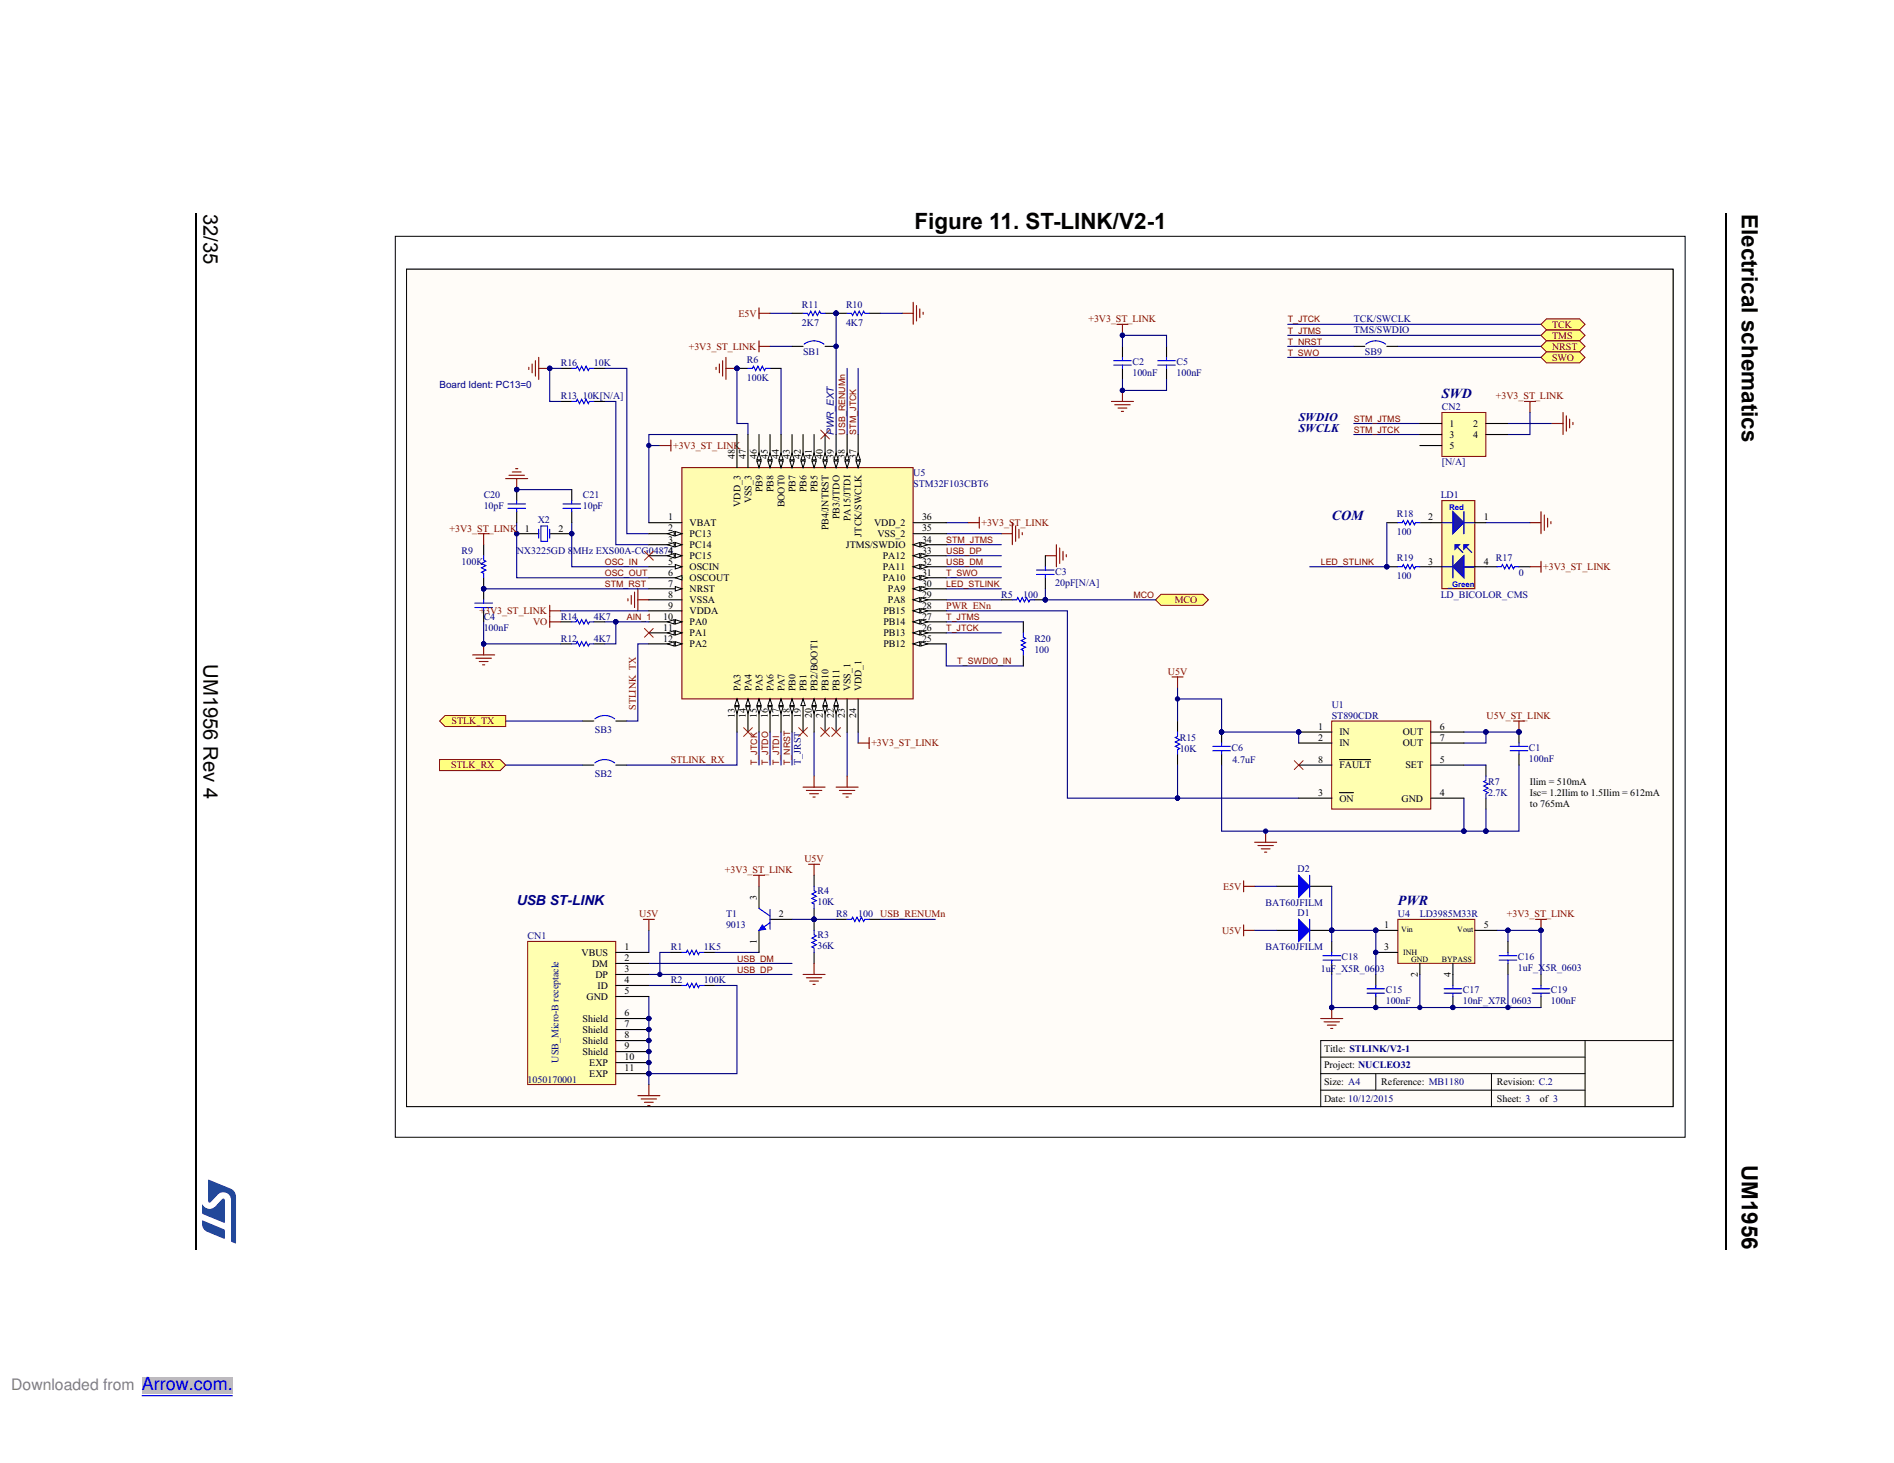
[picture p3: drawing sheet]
<svg xmlns="http://www.w3.org/2000/svg" width="279mm" height="216mm" viewBox="0 0 279 216" stroke-linecap="round" stroke-linejoin="round" font-family="sans-serif">
<defs><g id="words">
<g font-size="3.3">
<text x="134.9" y="33.8">Figure 11. ST-LINK/V2-1</text>
<text x="257" y="31.5" transform="rotate(90 257 31.5)">Electrical schematics</text>
<text x="257" y="171.9" transform="rotate(90 257 171.9)">UM1956</text>
</g>
<g font-size="3">
<text x="30" y="31.5" transform="rotate(90 30 31.5)">32/35</text>
<text x="30" y="98" transform="rotate(90 30 98)">UM1956 Rev 4</text>
</g>
<text font-size="2.7" fill="#00f" x="20.9" y="205.1">Arrow.com.</text>
<text font-size="2.3" fill="#808080" x="1.7" y="205.1">Downloaded from</text>
<g font-size="2.1" fill="#000080">
<text x="212.7" y="58.8">SWD</text>
<text x="196.5" y="76.7">COM</text>
<text x="206.2" y="133.6">PWR</text>
</g>
<text font-size="2" fill="#000080" x="76.2" y="133.6">USB ST-LINK</text>
<g font-size="1.8" fill="#000080">
<text x="191.6" y="63.7">SWCLK</text>
<text x="191.6" y="62.1">SWDIO</text>
</g>
<g font-size="1.5" fill="#800000">
<text x="108.9" y="46.7">E5V</text>
<text x="160.6" y="47.5">+3V3_ST_LINK</text>
<text x="101.6" y="51.6">+3V3_ST_LINK</text>
<text x="229" y="50">TMS</text>
<text x="229" y="48.4">TCK</text>
<text x="229" y="51.6">NRST</text>
<text x="229" y="53.2">SWO</text>
<text x="220.7" y="58.9">+3V3_ST_LINK</text>
<text x="99.3" y="66.2">+3V3_ST_LINK</text>
<text x="144.8" y="77.6">+3V3_ST_LINK</text>
<text x="66.3" y="78.4">+3V3_ST_LINK</text>
<text x="139.6" y="89.8">PWR_ENn</text>
<text x="173.3" y="89">MCO</text>
<text x="227.7" y="84.1">+3V3_ST_LINK</text>
<text x="70.7" y="90.6">+3V3_ST_LINK</text>
<text x="78.6" y="92.3">VO</text>
<text x="172.3" y="99.6">U5V</text>
<text x="66.6" y="106.9">STLK_TX</text>
<text x="93.8" y="104.8" transform="rotate(-90 93.8 104.8)">STLINK_TX</text>
<text x="219.3" y="106.1">U5V_ST_LINK</text>
<text x="66.5" y="113.4">STLK_RX</text>
<text x="99" y="112.6">STLINK_RX</text>
<text x="128.5" y="110.2">+3V3_ST_LINK</text>
<text x="107" y="128.9">+3V3_ST_LINK</text>
<text x="118.7" y="127.2">U5V</text>
<text x="180.4" y="131.3">E5V</text>
<text x="94.3" y="135.4">U5V</text>
<text x="129.8" y="135.4">USB_RENUMn</text>
<text x="180.3" y="137.8">U5V</text>
<text x="222.3" y="135.4">+3V3_ST_LINK</text>
</g>
<g font-size="1.5" fill="#000080">
<text x="118.3" y="45.4">R11</text>
<text x="124.8" y="45.4">R10</text>
<text x="199.7" y="47.5">TCK/SWCLK</text>
<text x="110.2" y="53.6">R6</text>
<text x="118.3" y="48">2K7</text>
<text x="118.5" y="52.4">SB1</text>
<text x="124.8" y="48">4K7</text>
<text x="167" y="53.9">C2</text>
<text x="173.6" y="53.9">C5</text>
<text x="199.7" y="49.2">TMS/SWDIO</text>
<text x="201.3" y="52.4">SB9</text>
<text x="64.9" y="57.3">Board Ident: PC13=0</text>
<text x="82.7" y="58.9">R13 10K[N/A]</text>
<text x="82.7" y="54">R16</text>
<text x="87.6" y="54">10K</text>
<text x="110.2" y="56.2">100K</text>
<text x="167" y="55.5">100nF</text>
<text x="173.6" y="55.5">100nF</text>
<text x="212.7" y="60.5">CN2</text>
<text x="134.7" y="70.3">U5</text>
<text x="134.7" y="71.9">STM32F103CBT6</text>
<text x="212.7" y="68.7">[N/A]</text>
<text x="71.4" y="73.6">C20</text>
<text x="71.4" y="75.2">10pF</text>
<text x="79.3" y="77.1">X2</text>
<text x="86" y="73.6">C21</text>
<text x="86" y="75.2">10pF</text>
<text x="206" y="76.3">R18</text>
<text x="212.5" y="73.6">LD1</text>
<text x="68.1" y="81.7">R9</text>
<text x="68.1" y="83.3">100K</text>
<text x="76.2" y="81.7">NX3225GD 8MHz EXS00A-CG04874</text>
<text x="206" y="78.9">100</text>
<text x="206" y="82.8">R19</text>
<text x="220.7" y="82.8">R17</text>
<text x="147.7" y="88.2">R5</text>
<text x="151" y="88.2">100</text>
<text x="155.7" y="84.8">C3</text>
<text x="155.7" y="86.4">20pF[N/A]</text>
<text x="206" y="85.4">100</text>
<text x="212.5" y="88.2">LD_BICOLOR_CMS</text>
<text x="224.1" y="84.9">0</text>
<text x="71.4" y="91.5">C4</text>
<text x="71.4" y="93.1">100nF</text>
<text x="82.7" y="91.5">R14</text>
<text x="82.7" y="94.7">R12</text>
<text x="87.6" y="91.5">4K7</text>
<text x="87.6" y="94.7">4K7</text>
<text x="152.6" y="94.7">R20</text>
<text x="152.6" y="96.3">100</text>
<text x="196.5" y="104.5">U1</text>
<text x="196.5" y="106.1">ST890CDR</text>
<text x="87.8" y="108.2">SB3</text>
<text x="118.1" y="112.9" transform="rotate(-90 118.1 112.9)">T_JRST</text>
<text x="174" y="109.3">R15</text>
<text x="174" y="111">10K</text>
<text x="181.7" y="110.8">C6</text>
<text x="181.8" y="112.6">4.7uF</text>
<text x="225.5" y="110.8">C1</text>
<text x="225.5" y="112.4">100nF</text>
<text x="87.8" y="114.7">SB2</text>
<text x="219.5" y="115.8">R7</text>
<text x="219.5" y="117.5">2.7K</text>
<text x="120.6" y="131.9">R4</text>
<text x="191.4" y="128.7">D2</text>
<text x="107.1" y="135.4">T1</text>
<text x="107.1" y="137">9013</text>
<text x="120.6" y="133.6">10K</text>
<text x="123.3" y="135.4">R8</text>
<text x="126.6" y="135.4">100</text>
<text x="186.7" y="133.7">BAT60JFILM</text>
<text x="191.4" y="135.2">D1</text>
<text x="206.2" y="135.4">U4</text>
<text x="209.4" y="135.4">LD3985M33R</text>
<text x="77.8" y="138.6">CN1</text>
<text x="99" y="140.2">R1</text>
<text x="103.8" y="140.2">1K5</text>
<text x="120.6" y="138.5">R3</text>
<text x="120.6" y="140.1">36K</text>
<text x="186.7" y="140.2">BAT60JFILM</text>
<text x="194.8" y="143.5">1uF_X5R_0603</text>
<text x="197.9" y="141.7">C18</text>
<text x="223.9" y="141.7">C16</text>
<text x="223.9" y="143.3">1uF_X5R_0603</text>
<text x="99" y="145.1">R2</text>
<text x="103.8" y="145.1">100K</text>
<text x="204.4" y="146.6">C15</text>
<text x="204.4" y="148.2">100nF</text>
<text x="215.8" y="146.6">C17</text>
<text x="215.8" y="148.2">10nF_X7R_0603</text>
<text x="228.8" y="146.6">C19</text>
<text x="228.8" y="148.2">100nF</text>
<text x="77.8" y="159.8">1050170001</text>
<text x="82.4" y="156.8" transform="rotate(-90 82.4 156.8)">USB_Micro-B receptacle</text>
</g>
<text font-size="1.5" fill="#0c0087" x="123" y="64.1" transform="rotate(-90 123 64.1)">PWR_EXT</text>
<g font-size="1.5">
<text x="213.8" y="63">1</text>
<text x="213.8" y="64.6">3</text>
<text x="217.3" y="63">2</text>
<text x="217.3" y="64.6">4</text>
<text x="108.4" y="67.7" transform="rotate(-90 108.4 67.7)">48</text>
<text x="110" y="67.7" transform="rotate(-90 110 67.7)">47</text>
<text x="111.6" y="67.7" transform="rotate(-90 111.6 67.7)">46</text>
<text x="113.3" y="67.7" transform="rotate(-90 113.3 67.7)">45</text>
<text x="114.9" y="67.7" transform="rotate(-90 114.9 67.7)">44</text>
<text x="116.5" y="67.7" transform="rotate(-90 116.5 67.7)">43</text>
<text x="118.1" y="67.7" transform="rotate(-90 118.1 67.7)">42</text>
<text x="119.8" y="67.7" transform="rotate(-90 119.8 67.7)">41</text>
<text x="121.4" y="67.7" transform="rotate(-90 121.4 67.7)">40</text>
<text x="123" y="67.7" transform="rotate(-90 123 67.7)">39</text>
<text x="124.7" y="67.7" transform="rotate(-90 124.7 67.7)">38</text>
<text x="126.3" y="67.7" transform="rotate(-90 126.3 67.7)">37</text>
<text x="213.8" y="66.2">5</text>
<text x="98.6" y="76.8">1</text>
<text x="101.7" y="77.6">VBAT</text>
<text x="109.2" y="74.8" transform="rotate(-90 109.2 74.8)">VDD_3</text>
<text x="110.8" y="74.3" transform="rotate(-90 110.8 74.3)">VSS_3</text>
<text x="112.5" y="72.7" transform="rotate(-90 112.5 72.7)">PB9</text>
<text x="114.1" y="72.7" transform="rotate(-90 114.1 72.7)">PB8</text>
<text x="115.7" y="74.9" transform="rotate(-90 115.7 74.9)">BOOT0</text>
<text x="117.3" y="72.7" transform="rotate(-90 117.3 72.7)">PB7</text>
<text x="119" y="72.7" transform="rotate(-90 119 72.7)">PB6</text>
<text x="120.6" y="72.7" transform="rotate(-90 120.6 72.7)">PB5</text>
<text x="123.8" y="76.7" transform="rotate(-90 123.8 76.7)">PB3/JTDO</text>
<text x="125.5" y="76.9" transform="rotate(-90 125.5 76.9)">PA15/JTDI</text>
<text x="128.9" y="77.6">VDD_2</text>
<text x="136" y="76.8">36</text>
<text x="210.7" y="76.8">2</text>
<text x="218.9" y="76.8">1</text>
<text x="77.4" y="78.4">1</text>
<text x="82.4" y="78.4">2</text>
<text x="98.6" y="78.4">2</text>
<text x="98.6" y="80.1">3</text>
<text x="98.6" y="81.7">4</text>
<text x="98.6" y="83.3">5</text>
<text x="101.7" y="79.3">PC13</text>
<text x="101.7" y="80.9">PC14</text>
<text x="101.7" y="82.5">PC15</text>
<text x="122.2" y="78.3" transform="rotate(-90 122.2 78.3)">PB4/JNTRST</text>
<text x="124.8" y="80.9">JTMS/SWDIO</text>
<text x="127.1" y="79.2" transform="rotate(-90 127.1 79.2)">JTCK/SWCLK</text>
<text x="129.4" y="79.3">VSS_2</text>
<text x="130.2" y="82.5">PA12</text>
<text x="136" y="78.4">35</text>
<text x="136" y="80.1">34</text>
<text x="136" y="81.7">33</text>
<text x="136" y="83.3">32</text>
<text x="210.7" y="83.3">3</text>
<text x="218.9" y="83.3">4</text>
<text x="98.6" y="85">6</text>
<text x="98.6" y="86.6">7</text>
<text x="98.6" y="88.2">8</text>
<text x="98.6" y="89.8">9</text>
<text x="101.7" y="84.1">OSCIN</text>
<text x="101.7" y="85.8">OSCOUT</text>
<text x="101.7" y="87.4">NRST</text>
<text x="101.7" y="89">VSSA</text>
<text x="130.2" y="85.8">PA10</text>
<text x="130.2" y="84.1">PA11</text>
<text x="131" y="89">PA8</text>
<text x="131" y="87.4">PA9</text>
<text x="136" y="88.2">29</text>
<text x="136" y="86.6">30</text>
<text x="136" y="89.8">28</text>
<text x="136" y="85">31</text>
<text x="97.8" y="91.4">10</text>
<text x="97.8" y="93.1">11</text>
<text x="97.8" y="94.7">12</text>
<text x="101.7" y="90.6">VDDA</text>
<text x="101.7" y="92.3">PA0</text>
<text x="101.7" y="93.9">PA1</text>
<text x="101.7" y="95.5">PA2</text>
<text x="130.3" y="95.5">PB12</text>
<text x="130.3" y="93.9">PB13</text>
<text x="130.3" y="92.3">PB14</text>
<text x="130.3" y="90.6">PB15</text>
<text x="136" y="94.7">25</text>
<text x="136" y="93.1">26</text>
<text x="136" y="91.4">27</text>
<text x="108.4" y="105.9" transform="rotate(-90 108.4 105.9)">13</text>
<text x="109.2" y="102" transform="rotate(-90 109.2 102)">PA3</text>
<text x="110" y="105.9" transform="rotate(-90 110 105.9)">14</text>
<text x="110.8" y="102" transform="rotate(-90 110.8 102)">PA4</text>
<text x="111.6" y="105.9" transform="rotate(-90 111.6 105.9)">15</text>
<text x="112.5" y="102" transform="rotate(-90 112.5 102)">PA5</text>
<text x="113.3" y="105.9" transform="rotate(-90 113.3 105.9)">16</text>
<text x="114.1" y="102" transform="rotate(-90 114.1 102)">PA6</text>
<text x="114.9" y="105.9" transform="rotate(-90 114.9 105.9)">17</text>
<text x="115.7" y="102" transform="rotate(-90 115.7 102)">PA7</text>
<text x="116.5" y="105.9" transform="rotate(-90 116.5 105.9)">18</text>
<text x="117.3" y="102" transform="rotate(-90 117.3 102)">PB0</text>
<text x="118.1" y="105.9" transform="rotate(-90 118.1 105.9)">19</text>
<text x="119" y="102" transform="rotate(-90 119 102)">PB1</text>
<text x="119.8" y="105.9" transform="rotate(-90 119.8 105.9)">20</text>
<text x="120.6" y="102" transform="rotate(-90 120.6 102)">PB2/BOOT1</text>
<text x="121.4" y="105.9" transform="rotate(-90 121.4 105.9)">21</text>
<text x="122.2" y="102" transform="rotate(-90 122.2 102)">PB10</text>
<text x="123" y="105.9" transform="rotate(-90 123 105.9)">22</text>
<text x="123.8" y="102" transform="rotate(-90 123.8 102)">PB11</text>
<text x="124.7" y="105.9" transform="rotate(-90 124.7 105.9)">23</text>
<text x="125.5" y="102" transform="rotate(-90 125.5 102)">VSS_1</text>
<text x="126.3" y="105.9" transform="rotate(-90 126.3 105.9)">24</text>
<text x="127.1" y="102" transform="rotate(-90 127.1 102)">VDD_1</text>
<text x="194.4" y="107.7">1</text>
<text x="212.4" y="107.7">6</text>
<text x="194.4" y="109.3">2</text>
<text x="194.4" y="112.6">8</text>
<text x="197.6" y="108.5">IN</text>
<text x="197.6" y="110.2">IN</text>
<text x="197.6" y="113.4">FAULT</text>
<text x="206.9" y="108.5">OUT</text>
<text x="206.9" y="110.2">OUT</text>
<text x="207.3" y="113.4">SET</text>
<text x="212.4" y="109.3">7</text>
<text x="212.4" y="112.6">5</text>
<text x="194.4" y="117.5">3</text>
<text x="197.6" y="118.3">ON</text>
<text x="206.8" y="118.3">GND</text>
<text x="212.4" y="117.5">4</text>
<text x="225.7" y="115.8">Ilim = 510mA</text>
<text x="225.7" y="117.5">Isc= 1.2Ilim to 1.5Ilim = 612mA</text>
<text x="225.7" y="119.1">to 765mA</text>
<text x="111.6" y="132.7" transform="rotate(-90 111.6 132.7)">3</text>
<text x="114.9" y="135.4">2</text>
<text x="204.2" y="137">1</text>
<text x="218.9" y="137">5</text>
<text x="85.8" y="141">VBUS</text>
<text x="87.3" y="142.7">DM</text>
<text x="92.1" y="143.5">3</text>
<text x="92.1" y="141.9">2</text>
<text x="92.1" y="140.2">1</text>
<text x="111.6" y="139.3" transform="rotate(-90 111.6 139.3)">1</text>
<text x="204.2" y="140.2">3</text>
<text x="86.5" y="147.5">GND</text>
<text x="87.8" y="144.3">DP</text>
<text x="88.2" y="145.9">ID</text>
<text x="92.1" y="150">6</text>
<text x="92.1" y="145.1">4</text>
<text x="92.1" y="146.7">5</text>
<text x="209.1" y="144.2" transform="rotate(-90 209.1 144.2)">2</text>
<text x="214" y="144.2" transform="rotate(-90 214 144.2)">4</text>
<text x="86" y="150.8">Shield</text>
<text x="86" y="152.4">Shield</text>
<text x="86" y="154.1">Shield</text>
<text x="86" y="155.7">Shield</text>
<text x="92.1" y="151.6">7</text>
<text x="92.1" y="153.2">8</text>
<text x="92.1" y="154.9">9</text>
<text x="195.3" y="155.2">Title: STLINK/V2-1</text>
<text x="86.9" y="157.3">EXP</text>
<text x="86.9" y="158.9">EXP</text>
<text x="92.1" y="156.5">10</text>
<text x="92.1" y="158.1">11</text>
<text x="195.3" y="160.1">Size: A4</text>
<text x="195.3" y="157.6">Project: NUCLEO32</text>
<text x="203.8" y="160.1">Reference: MB1180</text>
<text x="220.8" y="160.1">Revision: C.2</text>
<text x="195.3" y="162.6">Date: 10/12/2015</text>
<text x="220.8" y="162.6">Sheet: 3</text>
<text x="227.2" y="162.6">of 3</text>
</g>
<g font-size="1.3" fill="#800000">
<text x="190" y="47.6">T_JTCK</text>
<text x="190" y="49.2">T_JTMS</text>
<text x="190" y="50.8">T_NRST</text>
<text x="190" y="52.5">T_SWO</text>
<text x="124.7" y="64.1" transform="rotate(-90 124.7 64.1)">USB_RENUMn</text>
<text x="126.3" y="64.1" transform="rotate(-90 126.3 64.1)">STM_JTCK</text>
<text x="199.7" y="62.2">STM_JTMS</text>
<text x="199.7" y="63.8">STM_JTCK</text>
<text x="89.2" y="83.4">OSC_IN</text>
<text x="139.6" y="83.4">USB_DM</text>
<text x="139.6" y="81.7">USB_DP</text>
<text x="139.6" y="80.1">STM_JTMS</text>
<text x="194.8" y="83.4">LED_STLINK</text>
<text x="89.2" y="86.6">STM_RST</text>
<text x="89.2" y="85">OSC_OUT</text>
<text x="139.6" y="86.6">LED_STLINK</text>
<text x="139.6" y="85">T_SWO</text>
<text x="167.2" y="88.2">MCO</text>
<text x="92.5" y="91.5">AIN_1</text>
<text x="139.6" y="93.1">T_JTCK</text>
<text x="139.6" y="91.5">T_JTMS</text>
<text x="141.2" y="98">T_SWDIO_IN</text>
<text x="111.7" y="112.9" transform="rotate(-90 111.7 112.9)">T_JTCK</text>
<text x="113.3" y="112.9" transform="rotate(-90 113.3 112.9)">T_JTDO</text>
<text x="114.9" y="112.9" transform="rotate(-90 114.9 112.9)">T_JTDI</text>
<text x="116.6" y="112.9" transform="rotate(-90 116.6 112.9)">T_NRST</text>
<text x="108.7" y="141.9">USB_DM</text>
<text x="108.7" y="143.5">USB_DP</text>
</g>
<g font-size="1.2" fill="#00f">
<text x="213.8" y="75.3">Red</text>
<text x="213.6" y="86.6">_Green</text>
</g>
<g font-size="1.2">
<text x="206.7" y="137.5">Vin</text>
<text x="215" y="137.5">Vout</text>
<text x="207" y="140.9">INH</text>
<text x="208.1" y="141.9">GND</text>
<text x="212.7" y="141.9">BYPASS</text>
</g>
</g></defs>
<path d="M28.8 31.5l.1 .1zM254.6 31.5l.1 .1z" fill="#000"/>
<path d="M28.9 31.6v152.9M254.6 31.6v152.9" fill="none" stroke="#000" stroke-width=".16"/>
<path d="M29.8 174.1h5v9.4h-5z" fill="#fff"/>
<g fill="#005189">
<path d="M30.7 174.1l3.4 1.3a1.27 1.27 0 0 1 .7 1.2v6.8l-.1 .1-.6-.3v-6.1a1.15 1.15 0 0 0-.8-1.1 1.15 1.15 0 0 0-1.3 .4l-.9 1h-.3z"/>
<path d="M29.8 180.1l3.3 1.4 .1 1.2-.1 .1-2.5-1a1.43 1.43 0 0 1-.8-1.7z"/>
<path d="M29.8 177.7a1.35 1.35 0 0 0 1.7 .6l1.3-1.3 .1-.1h.2v3.5l-3.2-1.2-.1-.2z"/>
</g>
<path d="M59.4 38.6h188.1v126h-188.1z" fill="#fff"/>
<path d="M60 39.7h186.8v123.6h-186.8z" fill="#fffcf8"/>
<path d="M60 39.7h186.8v123.6h-186.8z" fill="none" stroke="#000" stroke-width=".15"/>
<path d="M60 39.7h186.8v123.6h-186.8z" fill="#fffcf8"/>
<path d="M60 39.7h186.8v123.6h-186.8zM194.8 156h39M194.8 158.4h39M203 158.4v2.5M220 158.4v4.9M233.8 153.6v9.7M246.8 153.6h-52v9.7M194.8 160.9h39" fill="none" stroke="#000" stroke-width=".15"/>
<g fill="none" stroke="#800000" stroke-width=".16">
<path d="M78 54.2v.3M78.5 53.7v1.3M79 53.2v2.3M79.5 54.4h1.6M79.5 52.7v3.3M105.6 54.2v.3M106.1 53.7v1.3M106.6 53.2v2.3M107.1 54.4h1.6M107.1 52.7v3.3M164 59.2h3.2M164.4 59.7h2.3"/>
<path d="M165.6 57.6v1.6M74.6 70.6h3.2M75.1 70.1h2.3M75.6 69.7h1.3M76.1 69.2h.3M76.2 70.6v1.7M147.7 78.8h1.6M149.3 77.1v3.3M149.8 77.6v2.3M150.3 78.1v1.3M150.8 78.6v.3M164.9 60.2h1.3"/>
<path d="M165.4 60.7h.3M225.7 77.1h1.6M227.3 75.5v3.3M227.8 76v2.3M228.3 76.5v1.3M228.8 77v.3M69.7 96.6h3.3M70.2 97.1h2.3M70.7 97.6h1.3M71.2 98.1h.3M71.3 95v1.6M92.6 88.4v.3"/>
<path d="M93.1 87.9v1.3M93.6 87.4v2.3M94.1 86.9v3.2M94.1 88.5h1.6M118.5 116.2h3.2M119 116.6h2.2M119.4 117.1h1.3M119.9 117.6h.4M120.1 114.5v1.7M123.3 116.2h3.3M123.8 116.6h2.3M124.3 117.1h1.3"/>
<path d="M124.8 117.6h.3M125 114.5v1.7M94.9 135.7h1.6M95.7 135.7v1.6"/>
</g>
<g fill="#000080" stroke="#000080" stroke-width=".15">
<circle cx="76.2" cy="72.2" r=".32"/>
<circle cx="76.2" cy="78.8" r=".32"/>
<circle cx="84.3" cy="78.8" r=".32"/>
<circle cx="71.3" cy="95" r=".32"/>
<circle cx="108.7" cy="54.4" r=".32"/>
<circle cx="165.6" cy="57.6" r=".32"/>
<circle cx="81.1" cy="54.4" r=".32"/>
<circle cx="90.8" cy="91.8" r=".32"/>
<circle cx="95.7" cy="65.7" r=".32"/>
</g>
<path d="M76.2 78.8h3.3M81.1 78.8h3.2" fill="none" stroke="#000" stroke-width=".16"/>
<path d="M79.5 78.1v1.3M79.8 77.6h1v2.3h-1zM81.1 78.1v1.3" fill="none" stroke="#00f" stroke-width=".16"/>
<g fill="none" stroke="#000080" stroke-width=".16">
<path d="M89.2 54.4h3.3v24.4h3.2M89.2 59.2h1.6v21.2h4.9M108.7 54.4v8.1h1.6v1.6M115.2 54.4v9.7M126.6 54.4v9.7M190 47.9h37.3M190 49.5h37.3M76.2 77.1v8.2h19.5M76.2 72.3h8.1M84.3 77.1v6.5h11.4M95.7 65.8h1.6M108.7 64.1h-13v13"/>
<path d="M139.6 77.1h3.2M139.6 78.8h8.1M219.2 77.1h6.5M89.2 91.8h1.6M139.6 95v3.3h11.4M139.6 93.4h8.1M139.6 91.8h11.4M139.6 83.6h8.1M139.6 82h8.1M139.6 80.4h8.1M139.6 86.9h8.1M112 108v4.9"/>
<path d="M113.6 108v4.9M115.2 108v4.9M116.8 108v4.9M120.1 108v6.5M125 108v6.5M126.6 108v1.7M95.7 137.3v3.3"/>
</g>
<path d="M121.1 63.5l1.3 1.3M122.4 63.5l-1.3 1.3M95.1 92.7l1.3 1.3M95.1 81.4l1.3 1.3M96.4 92.7l-1.3 1.3M96.4 81.4l-1.3 1.3M109.7 107.4l1.3 1.3M111 107.4l-1.3 1.3" fill="none" stroke="#f00" stroke-width=".15"/>
<path d="M227.3 49.5l.8-.8h4.9l.8 .8-.8 .8h-4.9z" fill-rule="evenodd" fill="#ffff80"/>
<path d="M227.3 49.5l.8-.8h4.9l.8 .8-.8 .8h-4.9z" fill="none" stroke="#800000" stroke-width=".15"/>
<path d="M228.1 47h4.9l.8 .9-.8 .8h-4.9l-.8-.8z" fill-rule="evenodd" fill="#ffff80"/>
<path d="M228.1 47h4.9l.8 .9-.8 .8h-4.9l-.8-.8z" fill="none" stroke="#800000" stroke-width=".15"/>
<path d="M139.6 88.5h8.1" fill="none" stroke="#000080" stroke-width=".16"/>
<path d="M171.3 87.7h6.1l.9 .8-.9 .8h-6.1l-.8-.8z" fill-rule="evenodd" fill="#ffff80"/>
<path d="M171.3 87.7h6.1l.9 .8-.9 .8h-6.1l-.8-.8z" fill="none" stroke="#800000" stroke-width=".15"/>
<path d="M117.8 107.4l1.3 1.3M119.1 107.4l-1.3 1.3" fill="none" stroke="#f00" stroke-width=".15"/>
<path d="M228.1 50.3h4.9l.8 .8-.8 .8h-4.9l-.8-.8z" fill-rule="evenodd" fill="#ffff80"/>
<path d="M228.1 50.3h4.9l.8 .8-.8 .8h-4.9l-.8-.8z" fill="none" stroke="#800000" stroke-width=".15"/>
<path d="M71.3 86.9h24.4M154.2 88.5h16.3M74.6 112.9h11.4M74.6 106.4h11.4M108.7 108v4.9h-16.2" fill="none" stroke="#000080" stroke-width=".16"/>
<g fill="#000080" stroke="#000080" stroke-width=".15">
<circle cx="71.3" cy="86.9" r=".32"/>
<circle cx="154.2" cy="88.5" r=".32"/>
</g>
<path d="M154.2 82h1.6M155.8 80.4v3.2M156.3 80.9v2.2M156.8 81.4v1.3M157.3 81.8v.4" fill="none" stroke="#800000" stroke-width=".16"/>
<path d="M86 106.4h1.6M86 112.9h1.6M90.8 106.4h1.7M90.8 112.9h1.7" fill="none" stroke="#000" stroke-width=".16"/>
<path d="M87.8 106.1a2.43 2.43 0 0 1 2.9 0M87.8 112.6a2.43 2.43 0 0 1 2.9 0" fill="none" stroke="#00f" stroke-width=".16"/>
<path d="M64.8 112.1h9l.8 .8-.8 .8h-9z" fill-rule="evenodd" fill="#ffff80"/>
<path d="M64.8 112.1h9l.8 .8-.8 .8h-9z" fill="none" stroke="#800000" stroke-width=".15"/>
<path d="M65.7 105.6h8.9v1.6h-8.9l-.9-.8z" fill-rule="evenodd" fill="#ffff80"/>
<path d="M65.7 105.6h8.9v1.6h-8.9l-.9-.8z" fill="none" stroke="#800000" stroke-width=".15"/>
<path d="M95.7 95h-1.6v11.4h-1.6M139.6 85.3h8.1M95.7 142.2h21.1M95.7 143.8h21.1M95.7 145.4h3.3M99 140.6h-1.7v3.2" fill="none" stroke="#000080" stroke-width=".16"/>
<circle cx="97.3" cy="143.8" r=".32" fill="#000080" stroke="#000080" stroke-width=".15"/>
<path d="M228.1 51.9h4.9l.8 .8-.8 .9h-4.9l-.8-.9z" fill-rule="evenodd" fill="#ffff80"/>
<path d="M228.1 51.9h4.9l.8 .8-.8 .9h-4.9l-.8-.9z" fill="none" stroke="#800000" stroke-width=".15"/>
<path d="M190 52.7h37.3" fill="none" stroke="#000080" stroke-width=".16"/>
<g fill="#00f">
<path d="M214.3 75.5l1.7 1.6-1.7 1.7z"/>
<path d="M216 80.4h.6l-.6 .6z"/>
<path d="M214.7 80.4h.6l-.6 .6z"/>
<path d="M216 82v3.3l-1.7-1.7z"/>
</g>
<g fill="#00f">
<path d="M214.2 75.3l.2 .2v3.1l1.4-1.5-1.5-1.5 .1-.2 1.7 1.7-1.9 1.9z"/>
<path d="M215.9 80.3h.9l-.2 .2h-.6v.3l.5-.5 .2 .1-.8 .8z"/>
<path d="M214.6 80.3l.1 .1v.4l.4-.3h-.4v-.1v-.1h.8l-.9 .9z"/>
<path d="M215.9 75.4l.1 .1v3.3h-.1z"/>
<path d="M215.9 77.1h1.7h.1l-.1 .1h-1.6z"/>
<path d="M212.6 77.1h1.7h.1l-.1 .1h-1.6z"/>
<path d="M216.2 80.7h.1l.8 .8v.1h-.1l-.8-.8z"/>
<path d="M214.9 80.7h.1l.8 .8v.1h-.1l-.8-.8z"/>
<path d="M214.3 82h.1v3.3h-.1h-.1z"/>
<path d="M215.9 83.6h1.7h.1l-.1 .1h-1.6z"/>
<path d="M212.6 83.6h1.7h.1l-.1 .1h-1.6z"/>
<path d="M216 81.8v.3l-1.6 1.5 1.5 1.5v-3.1h.1v3.5l-1.8-1.9z"/>
</g>
<path d="M212.8 83.7h1.4l.1 1.6h.1v-1.5l1.6 1.7v-1.8h1.5v3.1h-4.7z" fill="#fffcb0"/>
<path d="M214.2 83.7l.2 .1v1.5h-.1h-.1z" fill="#0000b0"/>
<path d="M212.8 77.2h1.4v1.8l1.7-1.7v1.5h.1v-1.6h1.5v6.4h-1.5v-1.8l-1.6 1.6v-1.4h-.1l-.1 1.6h-1.4zM215.9 80.3v.9l.4-.4 .7 .8h.1v-.1l-.7-.8 .4-.4zM214.6 80.3v.9l.4-.4 .7 .8h.1v-.1l-.7-.8 .4-.4zM212.8 74h4.7v3.1h-1.5v-1.7l-.1 .1v1.4l-1.7-1.6v1.8h-1.4z" fill="#fffcb0"/>
<g fill="#0000b0">
<path d="M214.4 75.7l1.4 1.4-1.4 1.5z"/>
<path d="M214.2 75.3l1.7 1.6v.4l-1.7 1.7v-1.8l.2-.1v1.5l1.4-1.5-1.4-1.4v1.4h-.2z"/>
<path d="M216 80.5h.4l-.4 .3z"/>
<path d="M214.7 80.5h.4l-.4 .3z"/>
<path d="M214.6 80.3h.9l-.4 .4h-.2l.2-.2h-.4v.3l.2-.1 .1 .1-.4 .4z"/>
<path d="M215.9 75.4l.1 .1v1.6h-.1l.1 .1v1.6h-.1z"/>
<path d="M215.9 77.1h1.6v.1h-1.5z"/>
<path d="M212.8 77.1h1.5h.1l-.1 .1h-1.5z"/>
<path d="M216.2 80.7h.1l.8 .8v.1h-.1l-.8-.8z"/>
<path d="M214.9 80.7h.1l.8 .8v.1h-.1l-.7-.8z"/>
<path d="M214.3 82h.1v1.4l-.2 .2z"/>
<path d="M216 83.6h1.5v.1h-1.5z"/>
<path d="M212.8 83.6h1.5h-.1l.1 .1h-1.5z"/>
<path d="M215.9 82.2v2.9l-1.5-1.5z"/>
<path d="M215.9 80.3h.9l-.4 .4h-.2l.2-.2h-.4v.3l.2-.1 .1 .1-.4 .4zM216.6 80.4h.1z"/>
<path d="M214.3 83.6l1.7-1.8v3.7l-1.8-1.9zM214.4 83.6l1.5 1.5v-2.9zM216 82v.1z"/>
</g>
<path d="M212.6 83.6l.2 .1v3.1h4.7v-3.1h.1v3.3h-5zM212.6 77.1l.2 .1v6.4h-.2zM217.5 77.2h.1v6.4h-.1zM212.6 73.8h5v3.3h-.1v-3.1h-4.7v3.1h-.2zM212.7 73.9h.1z" fill="#800000"/>
<path d="M212.6 77.1h.2v.1h-.2zM217.5 77.1h.1v.1h-.1zM212.6 83.6h.2v.1h-.2zM217.5 83.6h.1v.1h-.1z" fill="#000"/>
<g fill="none" stroke="#000" stroke-width=".16">
<path d="M82.7 59.2h1.6M82.7 54.4h1.6M87.6 59.2h1.6M87.6 54.4h1.6M108.7 54.4h1.6M113.6 54.4h1.6M116.8 46.2h1.7M121.7 46.2h3.3M128.2 46.2h1.6M165.6 51.1v1.6M165.6 54.4v1.6M172.1 51.1v1.6"/>
<path d="M172.1 54.4v1.6M76.2 72.3v1.6M76.2 75.5v1.6M84.3 72.3v1.6M84.3 75.5v1.6M204.6 77.1h1.6M209.5 77.1h3.2M217.6 77.1h1.6M71.3 80.4v1.6M71.3 85.3v3.2M71.3 90.1v1.7M82.7 91.8h1.6"/>
<path d="M82.7 95h1.6M87.6 91.8h1.6M87.6 95h1.6M147.7 88.5h1.6M151 91.8v1.6M151 96.6v1.7M152.6 88.5h1.6M154.2 82v1.6M154.2 85.3v1.6M204.6 83.6h1.6M209.5 83.6h3.2M217.6 83.6h3.2"/>
<path d="M224.1 83.6h1.6M188.3 137.3h3.3M193.2 137.3h3.3M99 140.6h1.6M99 145.4h1.6M103.8 140.6h1.7M103.8 145.4h1.7"/>
</g>
<g fill="none" stroke="#00f" stroke-width=".16">
<path d="M84.3 59.2h.7l.2-.3 .3 .7 .3-.7 .3 .7 .4-.7 .3 .7 .1-.4h.7M84.3 54.4h.7l.2-.4 .3 .7 .3-.7 .3 .7 .4-.7 .3 .7 .1-.3h.7M110.3 54.4h.7l.2-.4 .3 .7 .3-.7 .3 .7 .4-.7 .3 .7 .1-.3h.7M118.5 46.2h.6l.2 .4 .3-.7 .3 .7 .4-.7 .3 .7 .3-.7 .2 .3h.6M125 46.2h.6l.2 .4 .3-.7 .3 .7 .4-.7 .3 .7 .3-.7 .2 .3h.6M164.3 53.2h2.6M164.3 53.9h2.6M165.6 52.7v.5M165.6 53.9v.5M170.8 53.2h2.6M170.8 53.9h2.6M172.1 52.7v.5"/>
<path d="M172.1 53.9v.5M74.9 74.4h2.6M74.9 75h2.6M76.2 73.9v.5M76.2 75v.5M83 74.4h2.6M83 75h2.6M84.3 73.9v.5M84.3 75v.5M206.2 77.1h.7l.1-.3 .3 .7 .4-.7 .3 .7 .3-.7 .3 .7 .2-.4h.7M70 89h2.6M70 89.7h2.6"/>
<path d="M71.3 82v.7l.4 .1-.7 .3 .7 .4-.7 .3 .7 .3-.7 .4 .3 .1v.7M71.3 88.5v.5M71.3 89.7v.4M84.3 91.8h.7l.2-.4 .3 .7 .3-.7 .3 .7 .4-.7 .3 .7 .1-.3h.7M84.3 95h.7l.2-.3 .3 .6 .3-.6 .3 .6 .4-.6 .3 .6 .1-.3h.7M149.3 88.5h.7l.1-.3 .4 .6 .3-.6 .3 .6 .3-.6 .4 .6 .1-.3h.7M151 93.4v.6l.3 .2-.7 .3 .7 .4-.7 .3 .7 .3-.7 .3 .4 .2v.6M152.9 84.1h2.6M152.9 84.8h2.6M154.2 83.6v.5M154.2 84.8v.5M206.2 83.6h.7l.1-.3 .3 .7 .4-.7 .3 .7 .3-.7 .3 .7 .2-.4h.7"/>
<path d="M220.8 83.6h.7l.1-.3 .4 .7 .3-.7 .3 .7 .3-.7 .4 .7 .1-.4h.7M100.6 140.6h.6l.2-.4 .3 .7 .4-.7 .3 .7 .3-.7 .3 .7 .2-.3h.6M100.6 145.4h.6l.2-.3 .3 .7 .4-.7 .3 .7 .3-.7 .3 .7 .2-.4h.6"/>
</g>
<g fill="#000080" stroke="#000080" stroke-width=".15">
<circle cx="204.6" cy="83.6" r=".32"/>
<circle cx="154.2" cy="88.5" r=".32"/>
<circle cx="71.3" cy="86.9" r=".32"/>
<circle cx="108.7" cy="54.4" r=".32"/>
<circle cx="76.2" cy="72.2" r=".32"/>
<circle cx="123.3" cy="46.2" r=".32"/>
<circle cx="165.6" cy="49.5" r=".32"/>
<circle cx="196.4" cy="137.3" r=".32"/>
</g>
<g fill="none" stroke="#800000" stroke-width=".16">
<path d="M112 50.3v1.6M112 51.1h1.6M133.1 46.2h1.6M134.7 44.6v3.3M135.2 45.1v2.3M135.7 45.6v1.3M136.2 46.1v.3M164.8 47.9h1.6M165.6 47.9v1.6M70.5 78.8h1.7M71.3 78.8v1.6M97.3 65.8h1.7"/>
<path d="M99 64.9v1.7M142.8 77.1h1.7M144.5 76.3v1.6M81.1 89.3v3.3M81.1 90.1h1.6M81.1 91.8h1.6M225.7 83.6h1.6M227.3 82.8v1.7M126.6 109.7h1.6M128.2 108.8v1.7M183.5 136.5v1.6M183.5 137.3h1.6"/>
</g>
<path d="M113.6 46.2h3.2M113.6 51.1h3.2M123.3 46.2v17.9M125 54.4v9.7M129.8 46.2h3.3M82.7 90.1h13M105.5 140.6h6.5" fill="none" stroke="#000080" stroke-width=".16"/>
<path d="M191.6 135.7l1.6 1.6-1.6 1.6z" fill="#00f"/>
<path d="M191.6 135.7l1.6 1.6-1.6 1.6zM193.2 135.7v3.2" fill="none" stroke="#00f" stroke-width=".16"/>
<circle cx="196.4" cy="137.3" r=".32" fill="#000080" stroke="#000080" stroke-width=".15"/>
<path d="M185.1 137.3h3.2" fill="none" stroke="#000080" stroke-width=".16"/>
<path d="M188.3 130.8h3.3M193.2 130.8h3.3" fill="none" stroke="#000" stroke-width=".16"/>
<path d="M191.6 129.2l1.6 1.6-1.6 1.6z" fill="#00f"/>
<g fill="none" stroke="#00f" stroke-width=".16">
<path d="M191.6 129.2l1.6 1.6-1.6 1.6zM193.2 129.2v3.2M195.2 141h2.6M195.2 141.7h2.6M196.5 140.6v.4M196.5 141.7v.5M213 145.9h2.6M213 146.6h2.6M214.3 145.4v.5M214.3 146.6v.5M221.2 141h2.6M221.2 141.7h2.6"/>
<path d="M222.5 140.6v.4M222.5 141.7v.5"/>
</g>
<path d="M185.1 130.8h3.2M196.5 130.8v6.5M220.8 137.3h1.7M209.5 143.8v4.9M222.5 143.8v4.9" fill="none" stroke="#000080" stroke-width=".16"/>
<g fill="#000080" stroke="#000080" stroke-width=".15">
<circle cx="196.4" cy="137.3" r=".32"/>
<circle cx="196.4" cy="148.7" r=".32"/>
<circle cx="209.4" cy="148.7" r=".32"/>
<circle cx="214.3" cy="148.7" r=".32"/>
<circle cx="222.4" cy="148.7" r=".32"/>
<circle cx="222.4" cy="137.3" r=".32"/>
</g>
<path d="M194.8 150.3h3.3M195.3 150.8h2.3M195.8 151.3h1.3M196.3 151.8h.3M196.5 148.7v1.6" fill="none" stroke="#800000" stroke-width=".16"/>
<path d="M196.5 138.9v1.7M222.5 138.9v1.7M196.5 142.2v1.6M214.3 143.8v1.6M214.3 147.1v1.6M222.5 142.2v1.6" fill="none" stroke="#000" stroke-width=".16"/>
<path d="M206.2 135.7h11.4v6.5h-11.4z" fill="#ffffb0"/>
<path d="M206.2 135.7h11.4v6.5h-11.4z" fill="none" stroke="#800000" stroke-width=".15"/>
<path d="M203 137.3h3.2M217.6 137.3h3.2" fill="none" stroke="#000" stroke-width=".16"/>
<circle cx="202.9" cy="137.3" r=".32" fill="#000080"/>
<circle cx="202.9" cy="137.3" r=".32" fill="none" stroke="#000080" stroke-width=".15"/>
<path d="M203 140.6h3.2M209.5 142.2v1.6" fill="none" stroke="#000" stroke-width=".16"/>
<circle cx="202.9" cy="140.5" r=".32" fill="#000080"/>
<circle cx="202.9" cy="140.5" r=".32" fill="none" stroke="#000080" stroke-width=".15"/>
<path d="M214.3 142.2v1.6" fill="none" stroke="#000" stroke-width=".16"/>
<circle cx="202.9" cy="137.3" r=".32" fill="#000080"/>
<circle cx="202.9" cy="137.3" r=".32" fill="none" stroke="#000080" stroke-width=".15"/>
<circle cx="202.9" cy="140.5" r=".32" fill="#000080"/>
<circle cx="202.9" cy="140.5" r=".32" fill="none" stroke="#000080" stroke-width=".15"/>
<path d="M203 147.1v1.6" fill="none" stroke="#000" stroke-width=".16"/>
<circle cx="202.9" cy="148.7" r=".32" fill="#000080"/>
<circle cx="202.9" cy="148.7" r=".32" fill="none" stroke="#000080" stroke-width=".15"/>
<path d="M203 143.8v1.6" fill="none" stroke="#000" stroke-width=".16"/>
<path d="M201.7 145.9h2.6M201.7 146.6h2.6M203 145.4v.5M203 146.6v.5" fill="none" stroke="#00f" stroke-width=".16"/>
<circle cx="202.9" cy="148.7" r=".32" fill="#000080"/>
<circle cx="202.9" cy="148.7" r=".32" fill="none" stroke="#000080" stroke-width=".15"/>
<path d="M112 130.8v3.2M112 137.3v3.3M113.6 135.7h3.2M227.3 143.8v1.6M227.3 147.1v1.6" fill="none" stroke="#000" stroke-width=".16"/>
<path d="M112 134l1.6 1.2M113.6 136.2l-1.6 1.1M113.6 134.2v2.9M226 145.9h2.6M226 146.6h2.6M227.3 145.4v.5M227.3 146.6v.5" fill="none" stroke="#00f" stroke-width=".16"/>
<path d="M226.5 135.7h1.6M227.3 135.7v1.6" fill="none" stroke="#800000" stroke-width=".16"/>
<circle cx="227.3" cy="137.3" r=".32" fill="#000080" stroke="#000080" stroke-width=".15"/>
<path d="M112.5 136.5l.4 .6-.9 .2z" fill="#00f"/>
<path d="M112.5 136.5l.4 .6-.9 .2z" fill="none" stroke="#00f" stroke-width=".15"/>
<path d="M120.1 129.2v1.6M120.1 134v3.3M123.3 135.7h1.7M128.2 135.7h1.6M120.1 140.6v1.6" fill="none" stroke="#000" stroke-width=".16"/>
<circle cx="120.1" cy="135.7" r=".32" fill="#000080" stroke="#000080" stroke-width=".15"/>
<path d="M120.1 130.8v.6l.3 .2-.6 .3 .6 .4-.6 .3 .6 .3-.6 .3 .3 .2v.6M120.1 137.3v.7l.3 .1-.6 .3 .6 .4-.6 .3 .6 .3-.6 .3 .3 .2v.7M125 135.7h.6l.2-.4 .3 .7 .3-.7 .4 .7 .3-.7 .3 .7 .2-.3h.6" fill="none" stroke="#00f" stroke-width=".16"/>
<g fill="none" stroke="#800000" stroke-width=".16">
<path d="M112 45.4v1.6M112 46.2h1.6M111.2 129.2h1.6M112 129.2v1.6M119.3 127.5h1.6M120.1 127.5v1.7M183.5 130v1.6M183.5 130.8h1.6M118.5 143.8h3.2M119 144.3h2.2M119.4 144.8h1.3M119.9 145.3h.4"/>
<path d="M120.1 142.2v1.6"/>
</g>
<path d="M116.8 135.7h6.5M129.8 135.7h8.2" fill="none" stroke="#000080" stroke-width=".16"/>
<path d="M100.7 69.1h33.9v34h-33.9z" fill="#fffcb0"/>
<path d="M100.5 68.9h34.3v34.3h-34.3zM100.7 69.1v34h33.9v-34zM100.6 69h.1z" fill="#800000"/>
<path d="M95.7 77.1h4.9M115.2 103.2v4.8" fill="none" stroke="#000" stroke-width=".16"/>
<path d="M115.2 103.2l.3 .9h-.6z" fill="#fffcf8"/>
<path d="M115.2 103.2l.3 .9h-.6z" fill="none" stroke="#000" stroke-width=".15"/>
<path d="M114.9 104.3h.6l-.3 1z" fill="#fffcf8"/>
<path d="M114.9 104.3h.6l-.3 1z" fill="none" stroke="#000" stroke-width=".15"/>
<path d="M95.7 78.8h4.9" fill="none" stroke="#000" stroke-width=".16"/>
<path d="M99.6 78.4l1 .4-1 .3z" fill="#fffcf8"/>
<path d="M99.6 78.4l1 .4-1 .3z" fill="none" stroke="#000" stroke-width=".15"/>
<path d="M98.5 78.8l1-.4v.7z" fill="#fffcf8"/>
<path d="M98.5 78.8l1-.4v.7z" fill="none" stroke="#000" stroke-width=".15"/>
<path d="M134.7 82h4.9" fill="none" stroke="#000" stroke-width=".16"/>
<path d="M134.7 82l1-.3v.6z" fill="#fffcf8"/>
<path d="M134.7 82l1-.3v.6z" fill="none" stroke="#000" stroke-width=".15"/>
<path d="M135.9 81.7l.9 .3-.9 .3z" fill="#fffcf8"/>
<path d="M135.9 81.7l.9 .3-.9 .3z" fill="none" stroke="#000" stroke-width=".15"/>
<path d="M95.7 80.4h4.9" fill="none" stroke="#000" stroke-width=".16"/>
<path d="M99.6 80.1l1 .3-1 .3z" fill="#fffcf8"/>
<path d="M99.6 80.1l1 .3-1 .3z" fill="none" stroke="#000" stroke-width=".15"/>
<path d="M98.5 80.4l1-.3v.6z" fill="#fffcf8"/>
<path d="M98.5 80.4l1-.3v.6z" fill="none" stroke="#000" stroke-width=".15"/>
<path d="M116.8 103.2v4.8" fill="none" stroke="#000" stroke-width=".16"/>
<path d="M116.8 103.2l.4 .9h-.7z" fill="#fffcf8"/>
<path d="M116.8 103.2l.4 .9h-.7z" fill="none" stroke="#000" stroke-width=".15"/>
<path d="M116.5 104.3h.7l-.4 1z" fill="#fffcf8"/>
<path d="M116.5 104.3h.7l-.4 1z" fill="none" stroke="#000" stroke-width=".15"/>
<path d="M95.7 82h4.9" fill="none" stroke="#000" stroke-width=".16"/>
<path d="M99.6 81.7l1 .3-1 .3z" fill="#fffcf8"/>
<path d="M99.6 81.7l1 .3-1 .3z" fill="none" stroke="#000" stroke-width=".15"/>
<path d="M98.5 82l1-.3v.6z" fill="#fffcf8"/>
<path d="M98.5 82l1-.3v.6z" fill="none" stroke="#000" stroke-width=".15"/>
<path d="M134.7 80.4h4.9" fill="none" stroke="#000" stroke-width=".16"/>
<path d="M134.7 80.4l1-.3v.6z" fill="#fffcf8"/>
<path d="M134.7 80.4l1-.3v.6z" fill="none" stroke="#000" stroke-width=".15"/>
<path d="M135.9 80.1l.9 .3-.9 .3z" fill="#fffcf8"/>
<path d="M135.9 80.1l.9 .3-.9 .3z" fill="none" stroke="#000" stroke-width=".15"/>
<path d="M95.7 83.6h4.9" fill="none" stroke="#000" stroke-width=".16"/>
<path d="M99.6 83.3l1 .3-1 .4z" fill="#fffcf8"/>
<path d="M99.6 83.3l1 .3-1 .4z" fill="none" stroke="#000" stroke-width=".15"/>
<path d="M118.5 103.2v4.8" fill="none" stroke="#000" stroke-width=".16"/>
<path d="M118.5 103.2l.3 .9h-.7z" fill="#fffcf8"/>
<path d="M118.5 103.2l.3 .9h-.7z" fill="none" stroke="#000" stroke-width=".15"/>
<path d="M95.7 85.3h4.9" fill="none" stroke="#000" stroke-width=".16"/>
<path d="M99.6 85.3l1-.4v.7z" fill="#fffcf8"/>
<path d="M99.6 85.3l1-.4v.7z" fill="none" stroke="#000" stroke-width=".15"/>
<path d="M134.7 78.8h4.9M95.7 86.9h4.9" fill="none" stroke="#000" stroke-width=".16"/>
<path d="M99.6 86.6l1 .3-1 .3z" fill="#fffcf8"/>
<path d="M99.6 86.6l1 .3-1 .3z" fill="none" stroke="#000" stroke-width=".15"/>
<path d="M120.1 103.2v4.8" fill="none" stroke="#000" stroke-width=".16"/>
<path d="M120.1 103.2l.3 .9h-.6z" fill="#fffcf8"/>
<path d="M120.1 103.2l.3 .9h-.6z" fill="none" stroke="#000" stroke-width=".15"/>
<path d="M119.8 104.3h.6l-.3 1z" fill="#fffcf8"/>
<path d="M119.8 104.3h.6l-.3 1z" fill="none" stroke="#000" stroke-width=".15"/>
<path d="M134.7 77.1h4.9M95.7 88.5h4.9M95.7 90.1h4.9M121.7 103.2v4.8" fill="none" stroke="#000" stroke-width=".16"/>
<path d="M121.7 103.2l.3 .9h-.6z" fill="#fffcf8"/>
<path d="M121.7 103.2l.3 .9h-.6z" fill="none" stroke="#000" stroke-width=".15"/>
<path d="M121.4 104.3h.6l-.3 1z" fill="#fffcf8"/>
<path d="M121.4 104.3h.6l-.3 1z" fill="none" stroke="#000" stroke-width=".15"/>
<path d="M95.7 91.8h4.9" fill="none" stroke="#000" stroke-width=".16"/>
<path d="M99.6 91.4l1 .4-1 .3z" fill="#fffcf8"/>
<path d="M99.6 91.4l1 .4-1 .3z" fill="none" stroke="#000" stroke-width=".15"/>
<path d="M98.5 91.8l1-.4v.7z" fill="#fffcf8"/>
<path d="M98.5 91.8l1-.4v.7z" fill="none" stroke="#000" stroke-width=".15"/>
<path d="M126.6 64.1v4.9" fill="none" stroke="#000" stroke-width=".16"/>
<path d="M126.3 68h.6l-.3 1z" fill="#fffcf8"/>
<path d="M126.3 68h.6l-.3 1z" fill="none" stroke="#000" stroke-width=".15"/>
<path d="M126.6 66.9l.3 1h-.6z" fill="#fffcf8"/>
<path d="M126.6 66.9l.3 1h-.6z" fill="none" stroke="#000" stroke-width=".15"/>
<path d="M95.7 93.4h4.9" fill="none" stroke="#000" stroke-width=".16"/>
<path d="M99.6 93.1l1 .3-1 .3z" fill="#fffcf8"/>
<path d="M99.6 93.1l1 .3-1 .3z" fill="none" stroke="#000" stroke-width=".15"/>
<path d="M98.5 93.4l1-.3v.6z" fill="#fffcf8"/>
<path d="M98.5 93.4l1-.3v.6z" fill="none" stroke="#000" stroke-width=".15"/>
<path d="M123.3 103.2v4.8" fill="none" stroke="#000" stroke-width=".16"/>
<path d="M123.3 103.2l.4 .9h-.7z" fill="#fffcf8"/>
<path d="M123.3 103.2l.4 .9h-.7z" fill="none" stroke="#000" stroke-width=".15"/>
<path d="M123 104.3h.7l-.4 1z" fill="#fffcf8"/>
<path d="M123 104.3h.7l-.4 1z" fill="none" stroke="#000" stroke-width=".15"/>
<path d="M95.7 95h4.9" fill="none" stroke="#000" stroke-width=".16"/>
<path d="M99.6 94.7l1 .3-1 .3z" fill="#fffcf8"/>
<path d="M99.6 94.7l1 .3-1 .3z" fill="none" stroke="#000" stroke-width=".15"/>
<path d="M98.5 95l1-.3v.6z" fill="#fffcf8"/>
<path d="M98.5 95l1-.3v.6z" fill="none" stroke="#000" stroke-width=".15"/>
<path d="M125 64.1v4.9" fill="none" stroke="#000" stroke-width=".16"/>
<path d="M124.6 68h.7l-.3 1z" fill="#fffcf8"/>
<path d="M124.6 68h.7l-.3 1z" fill="none" stroke="#000" stroke-width=".15"/>
<path d="M125 66.9l.3 1h-.7z" fill="#fffcf8"/>
<path d="M125 66.9l.3 1h-.7z" fill="none" stroke="#000" stroke-width=".15"/>
<path d="M108.7 103.2v4.8" fill="none" stroke="#000" stroke-width=".16"/>
<path d="M108.7 103.2l.3 .9h-.6z" fill="#fffcf8"/>
<path d="M108.7 103.2l.3 .9h-.6z" fill="none" stroke="#000" stroke-width=".15"/>
<path d="M108.4 104.3h.6l-.3 1z" fill="#fffcf8"/>
<path d="M108.4 104.3h.6l-.3 1z" fill="none" stroke="#000" stroke-width=".15"/>
<path d="M110.3 103.2v4.8M125 103.2v4.8" fill="none" stroke="#000" stroke-width=".16"/>
<path d="M110.3 103.2l.4 .9h-.7z" fill="#fffcf8"/>
<path d="M110.3 103.2l.4 .9h-.7z" fill="none" stroke="#000" stroke-width=".15"/>
<path d="M110 104.3h.7l-.4 1z" fill="#fffcf8"/>
<path d="M110 104.3h.7l-.4 1z" fill="none" stroke="#000" stroke-width=".15"/>
<path d="M123.3 64.1v4.9" fill="none" stroke="#000" stroke-width=".16"/>
<path d="M123 68h.7l-.4 1z" fill="#fffcf8"/>
<path d="M123 68h.7l-.4 1z" fill="none" stroke="#000" stroke-width=".15"/>
<path d="M123.3 66.9l.4 1h-.7z" fill="#fffcf8"/>
<path d="M123.3 66.9l.4 1h-.7z" fill="none" stroke="#000" stroke-width=".15"/>
<path d="M112 103.2v4.8" fill="none" stroke="#000" stroke-width=".16"/>
<path d="M112 103.2l.3 .9h-.7z" fill="#fffcf8"/>
<path d="M112 103.2l.3 .9h-.7z" fill="none" stroke="#000" stroke-width=".15"/>
<path d="M111.6 104.3h.7l-.3 1z" fill="#fffcf8"/>
<path d="M111.6 104.3h.7l-.3 1z" fill="none" stroke="#000" stroke-width=".15"/>
<path d="M113.6 103.2v4.8M126.6 103.2v4.8" fill="none" stroke="#000" stroke-width=".16"/>
<path d="M113.6 103.2l.3 .9h-.6z" fill="#fffcf8"/>
<path d="M113.6 103.2l.3 .9h-.6z" fill="none" stroke="#000" stroke-width=".15"/>
<path d="M113.3 104.3h.6l-.3 1z" fill="#fffcf8"/>
<path d="M113.3 104.3h.6l-.3 1z" fill="none" stroke="#000" stroke-width=".15"/>
<path d="M121.7 64.1v4.9" fill="none" stroke="#000" stroke-width=".16"/>
<path d="M121.4 68h.6l-.3 1z" fill="#fffcf8"/>
<path d="M121.4 68h.6l-.3 1z" fill="none" stroke="#000" stroke-width=".15"/>
<path d="M121.7 66.9l.3 1h-.6z" fill="#fffcf8"/>
<path d="M121.7 66.9l.3 1h-.6z" fill="none" stroke="#000" stroke-width=".15"/>
<path d="M134.7 95h4.9" fill="none" stroke="#000" stroke-width=".16"/>
<path d="M134.7 95l1-.3v.6z" fill="#fffcf8"/>
<path d="M134.7 95l1-.3v.6z" fill="none" stroke="#000" stroke-width=".15"/>
<path d="M135.9 94.7l.9 .3-.9 .3z" fill="#fffcf8"/>
<path d="M135.9 94.7l.9 .3-.9 .3z" fill="none" stroke="#000" stroke-width=".15"/>
<path d="M120.1 64.1v4.9" fill="none" stroke="#000" stroke-width=".16"/>
<path d="M119.8 68h.6l-.3 1z" fill="#fffcf8"/>
<path d="M119.8 68h.6l-.3 1z" fill="none" stroke="#000" stroke-width=".15"/>
<path d="M120.1 66.9l.3 1h-.6z" fill="#fffcf8"/>
<path d="M120.1 66.9l.3 1h-.6z" fill="none" stroke="#000" stroke-width=".15"/>
<path d="M134.7 93.4h4.9" fill="none" stroke="#000" stroke-width=".16"/>
<path d="M134.7 93.4l1-.3v.6z" fill="#fffcf8"/>
<path d="M134.7 93.4l1-.3v.6z" fill="none" stroke="#000" stroke-width=".15"/>
<path d="M135.9 93.1l.9 .3-.9 .3z" fill="#fffcf8"/>
<path d="M135.9 93.1l.9 .3-.9 .3z" fill="none" stroke="#000" stroke-width=".15"/>
<path d="M118.5 64.1v4.9" fill="none" stroke="#000" stroke-width=".16"/>
<path d="M118.1 68h.7l-.3 1z" fill="#fffcf8"/>
<path d="M118.1 68h.7l-.3 1z" fill="none" stroke="#000" stroke-width=".15"/>
<path d="M118.5 66.9l.3 1h-.7z" fill="#fffcf8"/>
<path d="M118.5 66.9l.3 1h-.7z" fill="none" stroke="#000" stroke-width=".15"/>
<path d="M134.7 91.8h4.9" fill="none" stroke="#000" stroke-width=".16"/>
<path d="M134.7 91.8l1-.4v.7z" fill="#fffcf8"/>
<path d="M134.7 91.8l1-.4v.7z" fill="none" stroke="#000" stroke-width=".15"/>
<path d="M135.9 91.4l.9 .4-.9 .3z" fill="#fffcf8"/>
<path d="M135.9 91.4l.9 .4-.9 .3z" fill="none" stroke="#000" stroke-width=".15"/>
<path d="M116.8 64.1v4.9" fill="none" stroke="#000" stroke-width=".16"/>
<path d="M116.5 68h.7l-.4 1z" fill="#fffcf8"/>
<path d="M116.5 68h.7l-.4 1z" fill="none" stroke="#000" stroke-width=".15"/>
<path d="M116.8 66.9l.4 1h-.7z" fill="#fffcf8"/>
<path d="M116.8 66.9l.4 1h-.7z" fill="none" stroke="#000" stroke-width=".15"/>
<path d="M134.7 90.1h4.9" fill="none" stroke="#000" stroke-width=".16"/>
<path d="M134.7 90.1l1-.3v.7z" fill="#fffcf8"/>
<path d="M134.7 90.1l1-.3v.7z" fill="none" stroke="#000" stroke-width=".15"/>
<path d="M135.9 89.8l.9 .3-.9 .4z" fill="#fffcf8"/>
<path d="M135.9 89.8l.9 .3-.9 .4z" fill="none" stroke="#000" stroke-width=".15"/>
<path d="M115.2 64.1v4.9" fill="none" stroke="#000" stroke-width=".16"/>
<path d="M114.9 68h.6l-.3 1z" fill="#fffcf8"/>
<path d="M114.9 68h.6l-.3 1z" fill="none" stroke="#000" stroke-width=".15"/>
<path d="M115.2 66.9l.3 1h-.6z" fill="#fffcf8"/>
<path d="M115.2 66.9l.3 1h-.6z" fill="none" stroke="#000" stroke-width=".15"/>
<path d="M134.7 88.5h4.9" fill="none" stroke="#000" stroke-width=".16"/>
<path d="M134.7 88.5l1-.3v.6z" fill="#fffcf8"/>
<path d="M134.7 88.5l1-.3v.6z" fill="none" stroke="#000" stroke-width=".15"/>
<path d="M135.9 88.2l.9 .3-.9 .3z" fill="#fffcf8"/>
<path d="M135.9 88.2l.9 .3-.9 .3z" fill="none" stroke="#000" stroke-width=".15"/>
<path d="M113.6 64.1v4.9" fill="none" stroke="#000" stroke-width=".16"/>
<path d="M113.3 68h.6l-.3 1z" fill="#fffcf8"/>
<path d="M113.3 68h.6l-.3 1z" fill="none" stroke="#000" stroke-width=".15"/>
<path d="M113.6 66.9l.3 1h-.6z" fill="#fffcf8"/>
<path d="M113.6 66.9l.3 1h-.6z" fill="none" stroke="#000" stroke-width=".15"/>
<path d="M134.7 86.9h4.9" fill="none" stroke="#000" stroke-width=".16"/>
<path d="M134.7 86.9l1-.3v.6z" fill="#fffcf8"/>
<path d="M134.7 86.9l1-.3v.6z" fill="none" stroke="#000" stroke-width=".15"/>
<path d="M135.9 86.6l.9 .3-.9 .3z" fill="#fffcf8"/>
<path d="M135.9 86.6l.9 .3-.9 .3z" fill="none" stroke="#000" stroke-width=".15"/>
<path d="M112 64.1v4.9" fill="none" stroke="#000" stroke-width=".16"/>
<path d="M111.6 68h.7l-.3 1z" fill="#fffcf8"/>
<path d="M111.6 68h.7l-.3 1z" fill="none" stroke="#000" stroke-width=".15"/>
<path d="M112 66.9l.3 1h-.7z" fill="#fffcf8"/>
<path d="M112 66.9l.3 1h-.7z" fill="none" stroke="#000" stroke-width=".15"/>
<path d="M134.7 85.3h4.9" fill="none" stroke="#000" stroke-width=".16"/>
<path d="M134.7 85.3l1-.4v.7z" fill="#fffcf8"/>
<path d="M134.7 85.3l1-.4v.7z" fill="none" stroke="#000" stroke-width=".15"/>
<path d="M135.9 84.9l.9 .4-.9 .3z" fill="#fffcf8"/>
<path d="M135.9 84.9l.9 .4-.9 .3z" fill="none" stroke="#000" stroke-width=".15"/>
<path d="M110.3 64.1v4.9M134.7 83.6h4.9" fill="none" stroke="#000" stroke-width=".16"/>
<path d="M134.7 83.6l1-.3v.7z" fill="#fffcf8"/>
<path d="M134.7 83.6l1-.3v.7z" fill="none" stroke="#000" stroke-width=".15"/>
<path d="M135.9 83.3l.9 .3-.9 .4z" fill="#fffcf8"/>
<path d="M135.9 83.3l.9 .3-.9 .4z" fill="none" stroke="#000" stroke-width=".15"/>
<path d="M116.8 51.1h1.7M121.7 51.1h1.6M108.7 64.1v4.9M173.7 106.4v1.6M173.7 111.3v1.6M180.2 108v1.7M180.2 111.3v1.6M219.2 112.9v1.6M219.2 117.8v1.6M224.1 108v1.7M224.1 111.3v1.6" fill="none" stroke="#000" stroke-width=".16"/>
<path d="M172.9 99.9h1.6M173.7 99.9v1.6M223.3 106.4h1.6M224.1 106.4v1.6M185.1 124.3h3.2M185.6 124.8h2.2M186.1 125.3h1.3M186.5 125.8h.4M186.7 122.7v1.6" fill="none" stroke="#800000" stroke-width=".16"/>
<path d="M118.6 50.8a2.43 2.43 0 0 1 2.9 0M173.7 108v.7l-.3 .1 .6 .4-.6 .3 .6 .3-.6 .3 .6 .4-.3 .1v.7M178.9 110.1h2.6M178.9 110.8h2.6M180.2 109.7v.4M180.2 110.8v.5M219.2 114.5v.7l-.3 .1 .6 .4-.6 .3 .6 .3-.6 .3 .6 .4-.3 .1v.7M222.8 110.1h2.6M222.8 110.8h2.6M224.1 109.7v.4M224.1 110.8v.5" fill="none" stroke="#00f" stroke-width=".16"/>
<g fill="#000080" stroke="#000080" stroke-width=".15">
<circle cx="224.1" cy="108" r=".32"/>
<circle cx="180.2" cy="108" r=".32"/>
<circle cx="219.2" cy="122.7" r=".32"/>
<circle cx="215.9" cy="122.7" r=".32"/>
<circle cx="186.7" cy="122.7" r=".32"/>
<circle cx="173.7" cy="117.8" r=".32"/>
<circle cx="123.3" cy="51.1" r=".32"/>
<circle cx="71.3" cy="95" r=".32"/>
<circle cx="165.6" cy="49.5" r=".32"/>
<circle cx="165.6" cy="57.6" r=".32"/>
<circle cx="219.2" cy="108" r=".32"/>
<circle cx="90.8" cy="91.8" r=".32"/>
<circle cx="204.6" cy="83.6" r=".32"/>
<circle cx="81.1" cy="54.4" r=".32"/>
<circle cx="227.3" cy="137.3" r=".32"/>
<circle cx="222.4" cy="137.3" r=".32"/>
<circle cx="196.4" cy="148.7" r=".32"/>
</g>
<g fill="none" stroke="#000080" stroke-width=".16">
<path d="M82.7 54.4h-1.6v4.8h1.6M165.6 51.1v-1.6h6.5v1.6M165.6 56v1.6h6.5v-1.6M204.6 77.1v6.5h-11.4M71.3 91.8v3.2h11.4M95.7 91.8h-4.9v3.2h-1.6M139.6 90.1h17.9v27.7h16.2M173.7 101.5v4.9M180.2 112.9v9.8h35.8M216 112.9h3.2M219.2 108h4.9M224.1 112.9v9.8h-4.9"/>
<path d="M203 137.3v6.5M222.5 138.9v-1.6h4.8v6.5M196.5 143.8v4.9h30.8"/>
</g>
<path d="M121.1 107.4l1.3 1.3M122.4 107.4l-1.3 1.3M122.7 107.4l1.3 1.3M124 107.4l-1.3 1.3M190.9 112.3l1.3 1.3M192.2 112.3l-1.3 1.3" fill="none" stroke="#f00" stroke-width=".15"/>
<circle cx="202.9" cy="137.3" r=".32" fill="#000080"/>
<circle cx="202.9" cy="137.3" r=".32" fill="none" stroke="#000080" stroke-width=".15"/>
<path d="M196.5 137.3h6.5" fill="none" stroke="#000080" stroke-width=".16"/>
<circle cx="202.9" cy="137.3" r=".32" fill="#000080"/>
<circle cx="202.9" cy="137.3" r=".32" fill="none" stroke="#000080" stroke-width=".15"/>
<g fill="#000080" stroke="#000080" stroke-width=".15">
<circle cx="196.4" cy="137.3" r=".32"/>
<circle cx="154.2" cy="88.5" r=".32"/>
<circle cx="173.7" cy="117.8" r=".32"/>
<circle cx="219.2" cy="108" r=".32"/>
<circle cx="219.2" cy="122.7" r=".32"/>
<circle cx="215.9" cy="122.7" r=".32"/>
<circle cx="173.7" cy="103.1" r=".32"/>
<circle cx="180.2" cy="108" r=".32"/>
</g>
<path d="M199.7 64.1h9.8M199.7 62.5h9.8M222.5 62.5h6.5M225.7 60.9v3.2h-3.2M154.2 86.9v1.6M173.7 103.2h6.5v4.8M173.7 112.9v4.9h17.9M216 108h3.2v1.7h-3.2M216 117.8v4.9h3.2v-3.3M196.5 137.3v1.6" fill="none" stroke="#000080" stroke-width=".16"/>
<path d="M224.9 59.2h1.6M225.7 59.2v1.7M229 62.5h1.6M230.6 60.9v3.2M231.1 61.4v2.2M231.6 61.8v1.3M232 62.3v.4" fill="none" stroke="#800000" stroke-width=".16"/>
<path d="M212.7 60.9h6.5v6.5h-6.5z" fill="#ffffb0"/>
<path d="M212.7 60.9h6.5v6.5h-6.5z" fill="none" stroke="#800000" stroke-width=".15"/>
<path d="M199.7 51.1h1.6M204.6 51.1h1.6M209.5 62.5h3.2M209.5 64.1h3.2M209.5 65.8h3.2M219.2 62.5h3.3M219.2 64.1h3.3" fill="none" stroke="#000" stroke-width=".16"/>
<path d="M94.1 161.7h3.2M94.6 162.2h2.3M95.1 162.7h1.3M95.6 163.2h.3M95.7 160.1v1.6" fill="none" stroke="#800000" stroke-width=".16"/>
<path d="M190 51.1h9.7M206.2 51.1h21.1M105.5 145.4h3.2v13h-13v-11.3" fill="none" stroke="#000080" stroke-width=".16"/>
<circle cx="95.7" cy="158.4" r=".32" fill="#000080" stroke="#000080" stroke-width=".15"/>
<path d="M201.5 50.8a2.43 2.43 0 0 1 2.9 0" fill="none" stroke="#00f" stroke-width=".16"/>
<path d="M196.5 106.4h14.6v13h-14.6z" fill="#ffffb0"/>
<path d="M196.5 106.4h14.6v13h-14.6z" fill="none" stroke="#800000" stroke-width=".15"/>
<path d="M191.6 108h4.9M191.6 109.7h4.9M191.6 117.8h4.9M191.6 112.9h4.9M197.6 117h2.1M197.6 112.1h4.6M211.1 108h4.9M211.1 109.7h4.9M211.1 117.8h4.9M211.1 112.9h4.9" fill="none" stroke="#000" stroke-width=".16"/>
<g fill="#000080" stroke="#000080" stroke-width=".15">
<circle cx="191.6" cy="108" r=".32"/>
<circle cx="180.2" cy="108" r=".32"/>
</g>
<path d="M180.2 108h11.4v1.7" fill="none" stroke="#000080" stroke-width=".16"/>
<path d="M77.8 138.9h13v21.2h-13z" fill="#ffffb0"/>
<path d="M77.8 138.9h13v21.2h-13z" fill="none" stroke="#800000" stroke-width=".15"/>
<path d="M90.8 140.6h4.9M90.8 142.2h4.9M90.8 143.8h4.9M90.8 145.4h4.9M90.8 147.1h4.9M90.8 150.3h4.9M90.8 151.9h4.9M90.8 153.6h4.9M90.8 155.2h4.9M90.8 156.8h4.9M90.8 158.4h4.9" fill="none" stroke="#000" stroke-width=".16"/>
<g fill="#000080" stroke="#000080" stroke-width=".15">
<circle cx="95.7" cy="150.3" r=".32"/>
<circle cx="95.7" cy="151.9" r=".32"/>
<circle cx="95.7" cy="153.6" r=".32"/>
<circle cx="95.7" cy="155.2" r=".32"/>
<circle cx="95.7" cy="156.8" r=".32"/>
<circle cx="95.7" cy="158.4" r=".32"/>
</g>
<path d="M95.7 158.4v1.7" fill="none" stroke="#000080" stroke-width=".16"/>
<path d="M58.3 34.9h190.3v132.9h-190.3z" fill="none" stroke="#000" stroke-width=".15"/>
<path d="M0 204.4h66.4" fill="none" stroke="#fff" stroke-width="2.3" stroke-linecap="butt"/>
<path d="M20.9 203.2h13.4v2.4h-13.4z" fill="#c0c0c0"/>
<path d="M20.9 206h13.4" fill="none" stroke="#00f" stroke-width=".18"/>
<use href="#words"/>
</svg>
